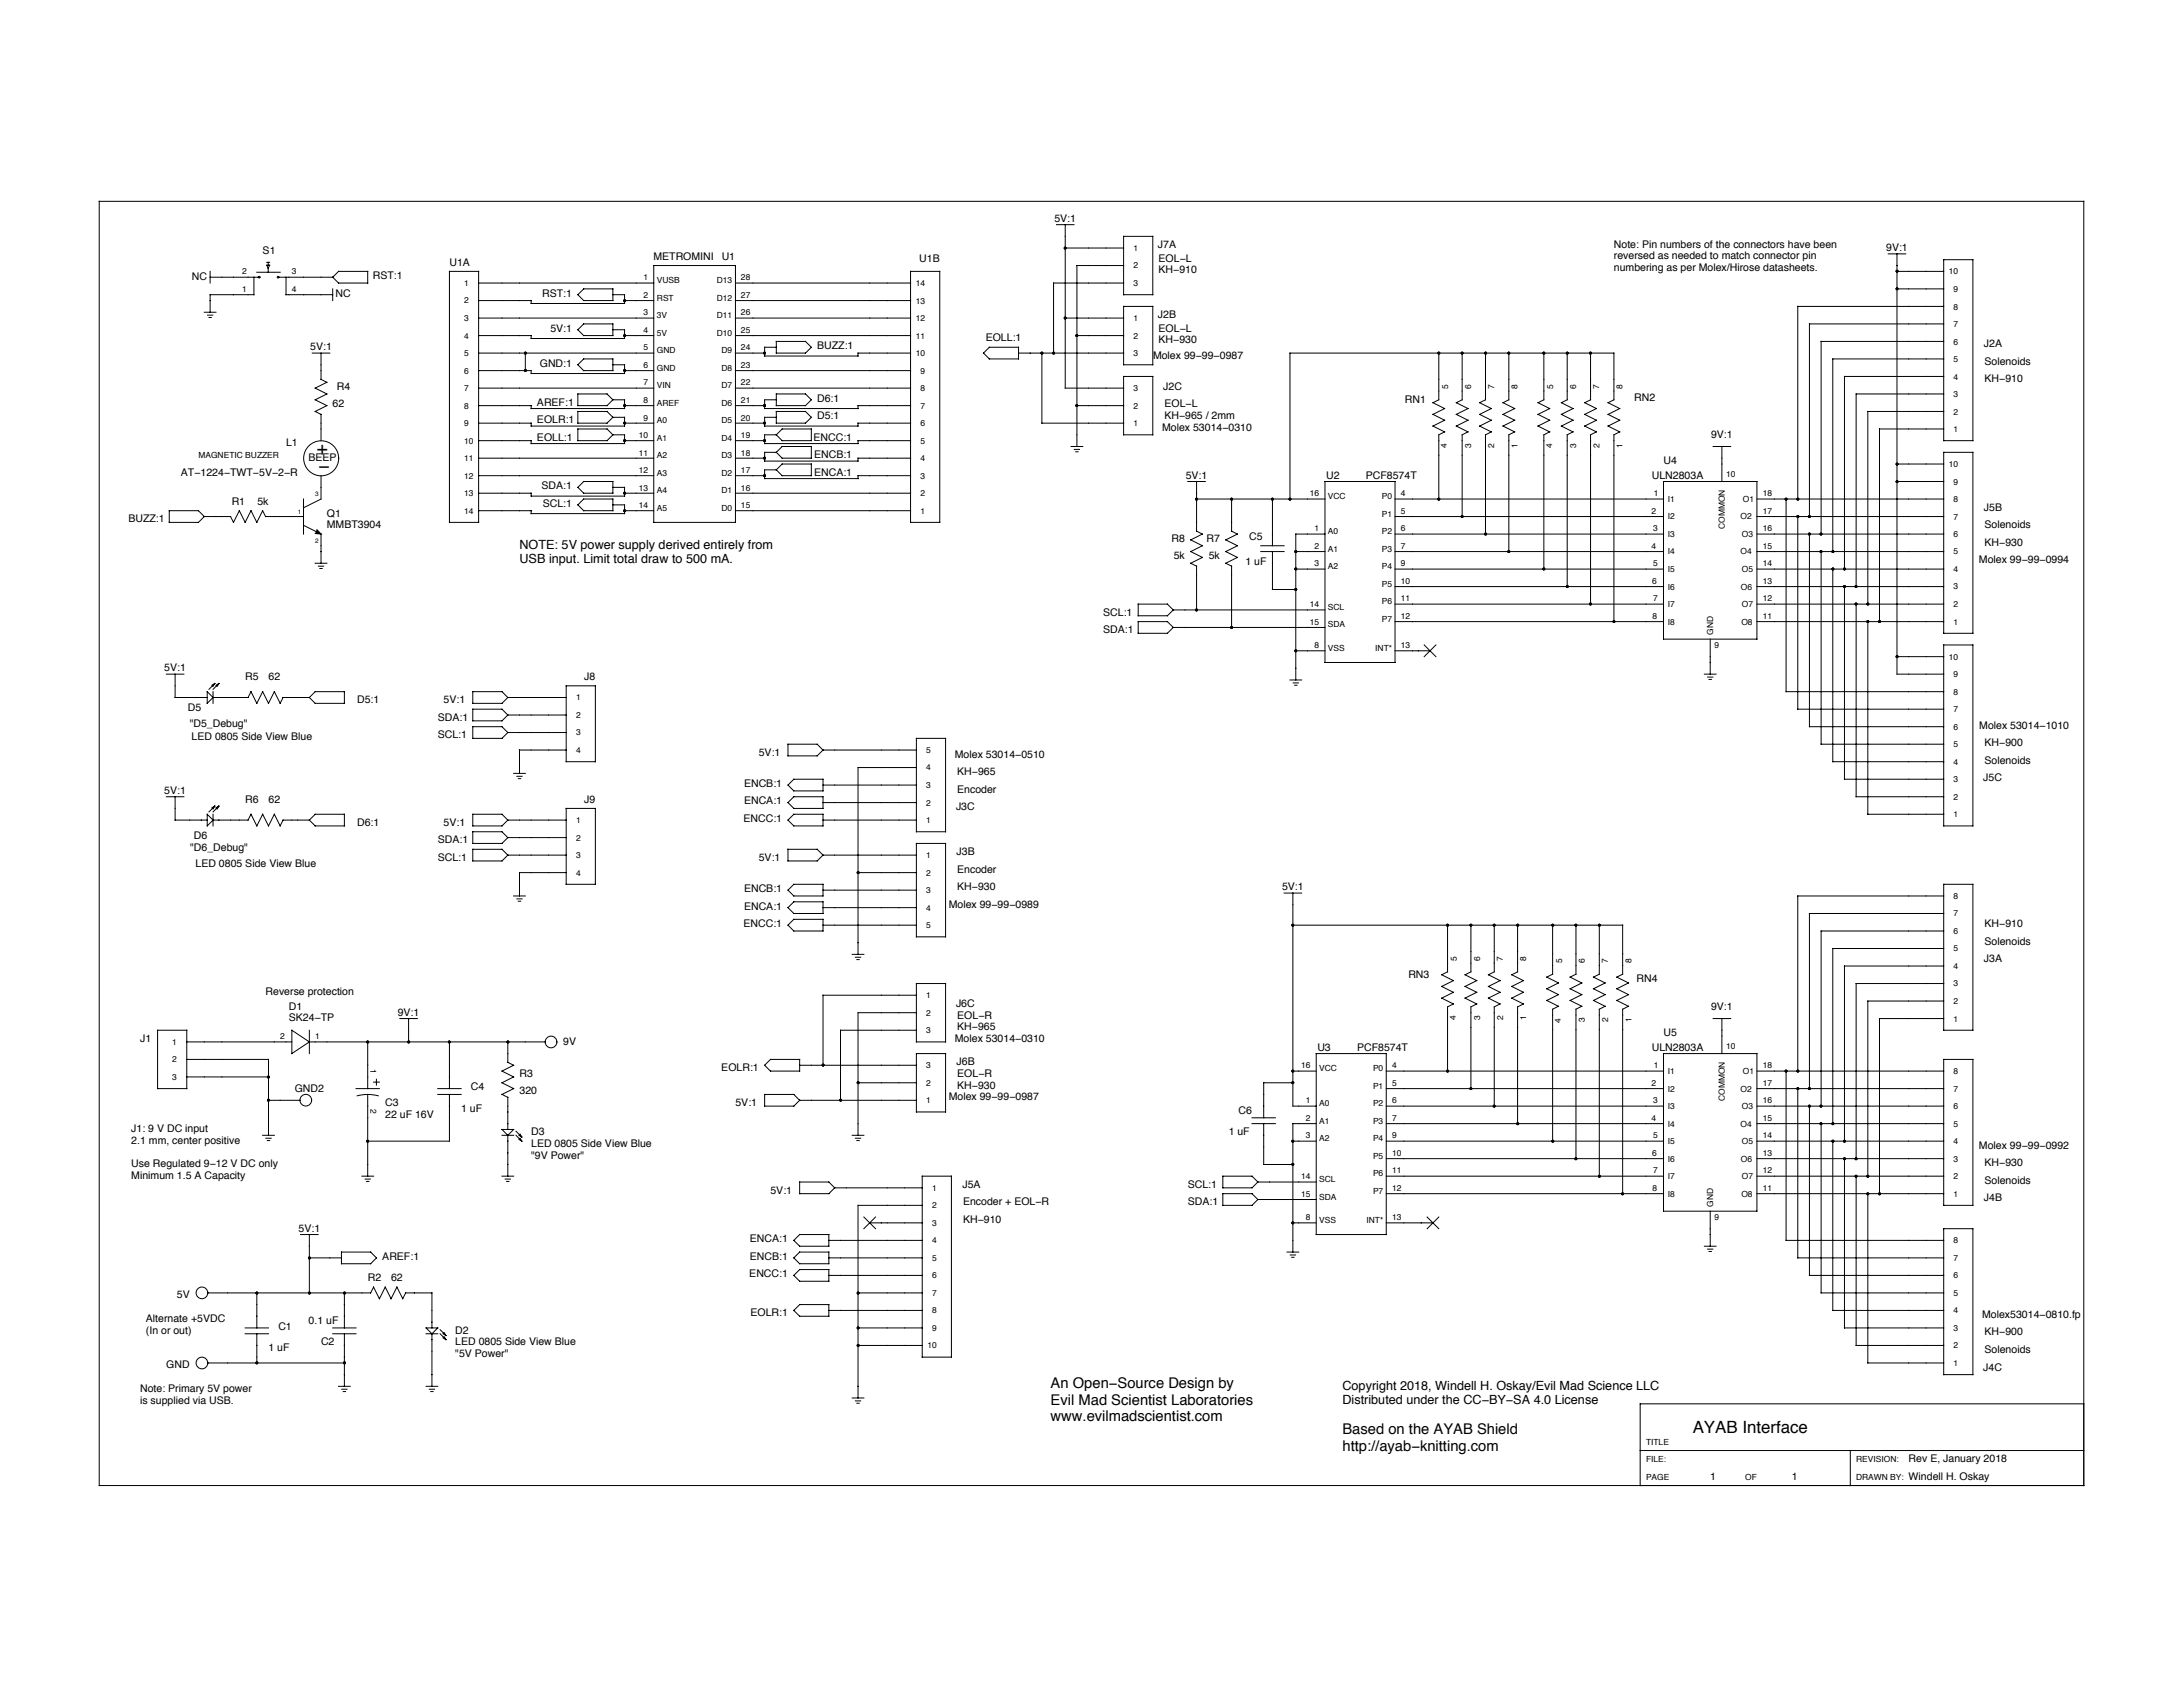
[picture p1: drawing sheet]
<svg xmlns="http://www.w3.org/2000/svg" width="279mm" height="216mm" viewBox="0 0 279 216" stroke-linecap="round" stroke-linejoin="round" font-family="sans-serif">
<defs><g id="words">
<g font-size="2.4">
<text x="40.7" y="56.8" transform="rotate(90 40.7 56.8)">+</text>
<text x="40.8" y="60.4">−</text>
</g>
<text font-size="2.2" x="216.6" y="183.4">AYAB Interface</text>
<g font-size="1.9">
<text x="134.5" y="177.7">An Open−Source Design by</text>
<text x="134.5" y="179.8">Evil Mad Scientist Laboratories</text>
<text x="134.5" y="181.9">www.evilmadscientist.com</text>
<text x="171.8" y="183.5">Based on the AYAB Shield</text>
<text x="171.8" y="185.6">http://ayab−knitting.com</text>
</g>
<g font-size="1.6">
<text x="66.5" y="70.3">NOTE: 5V power supply derived entirely from</text>
<text x="66.5" y="72.1">USB input. Limit total draw to 500 mA.</text>
<text x="171.8" y="177.8">Copyright 2018, Windell H. Oskay/Evil Mad Science LLC</text>
<text x="171.8" y="179.7">Distributed under the CC−BY−SA 4.0 License</text>
</g>
<g font-size="1.3">
<text x="135" y="28.4">5V:1</text>
<text x="24.6" y="35.8">NC</text>
<text x="33.6" y="32.5">S1</text>
<text x="47.7" y="35.7">RST:1</text>
<text x="57.5" y="34">U1A</text>
<text x="83.6" y="33.2">METROMINI</text>
<text x="92.4" y="33.2">U1</text>
<text x="117.7" y="33.5">U1B</text>
<text x="148.2" y="31.7">J7A</text>
<text x="148.3" y="33.5">EOL−L</text>
<text x="148.3" y="34.9">KH−910</text>
<text x="206.6" y="31.7">Note: Pin numbers of the connectors have been</text>
<text x="206.6" y="33.2">reversed as needed to match connector pin</text>
<text x="206.6" y="34.7">numbering as per Molex/Hirose datasheets.</text>
<text x="241.4" y="32.1">9V:1</text>
<text x="43" y="38.1">NC</text>
<text x="69.4" y="38">RST:1</text>
<text x="148.2" y="40.7">J2B</text>
<text x="39.7" y="44.8">5V:1</text>
<text x="69.1" y="46.9">GND:1</text>
<text x="70.4" y="42.4">5V:1</text>
<text x="104.6" y="44.7">BUZZ:1</text>
<text x="126.2" y="43.7">EOLL:1</text>
<text x="147.6" y="45.9">Molex 99−99−0987</text>
<text x="148.3" y="42.4">EOL−L</text>
<text x="148.3" y="43.9">KH−930</text>
<text x="253.9" y="44.4">J2A</text>
<text x="254" y="46.7">Solenoids</text>
<text x="42.6" y="52.1">62</text>
<text x="43.1" y="49.9">R4</text>
<text x="68.7" y="51.9">AREF:1</text>
<text x="104.6" y="51.4">D6:1</text>
<text x="104.6" y="53.6">D5:1</text>
<text x="148.9" y="49.9">J2C</text>
<text x="149" y="52.1">EOL−L</text>
<text x="149" y="53.6">KH−965 / 2mm</text>
<text x="179.8" y="51.6">RN1</text>
<text x="209.2" y="51.3">RN2</text>
<text x="254" y="48.9">KH−910</text>
<text x="36.6" y="57.1">L1</text>
<text x="39.5" y="59">BEEP</text>
<text x="68.7" y="54.2">EOLR:1</text>
<text x="68.7" y="56.4">EOLL:1</text>
<text x="104.1" y="56.4">ENCC:1</text>
<text x="104.2" y="58.6">ENCB:1</text>
<text x="148.7" y="55.1">Molex 53014−0310</text>
<text x="212.9" y="59.4">U4</text>
<text x="219" y="56">9V:1</text>
<text x="23.2" y="60.9">AT−1224−TWT−5V−2−R</text>
<text x="29.7" y="64.6">R1</text>
<text x="32.9" y="64.6">5k</text>
<text x="69.3" y="62.6">SDA:1</text>
<text x="69.5" y="64.8">SCL:1</text>
<text x="104.2" y="60.9">ENCA:1</text>
<text x="151.8" y="61.3">5V:1</text>
<text x="169.7" y="61.3">U2</text>
<text x="174.8" y="61.3">PCF8574T</text>
<text x="211.4" y="61.3">ULN2803A</text>
<text x="253.9" y="65.4">J5B</text>
<text x="16.4" y="66.9">BUZZ:1</text>
<text x="41.8" y="66.1">Q1</text>
<text x="41.8" y="67.6">MMBT3904</text>
<text x="149.9" y="69.3">R8</text>
<text x="150.2" y="71.6">5k</text>
<text x="154.4" y="69.3">R7</text>
<text x="154.7" y="71.6">5k</text>
<text x="159.9" y="69.1">C5</text>
<text x="254" y="67.6">Solenoids</text>
<text x="254" y="69.8">KH−930</text>
<text x="159.4" y="72.3">1 uF</text>
<text x="253.3" y="72.1">Molex 99−99−0994</text>
<text x="141.2" y="78.8">SCL:1</text>
<text x="141.2" y="81">SDA:1</text>
<text x="21" y="85.9">5V:1</text>
<text x="31.4" y="87">R5</text>
<text x="34.4" y="87">62</text>
<text x="74.8" y="87">J8</text>
<text x="24" y="91">D5</text>
<text x="24.3" y="93">&quot;D5_Debug&quot;</text>
<text x="24.5" y="94.7">LED 0805 Side View Blue</text>
<text x="45.7" y="90">D5:1</text>
<text x="56" y="94.5">SCL:1</text>
<text x="56" y="92.3">SDA:1</text>
<text x="56.8" y="90">5V:1</text>
<text x="253.3" y="93.2">Molex 53014−1010</text>
<text x="254" y="95.5">KH−900</text>
<text x="21" y="101.6">5V:1</text>
<text x="95.2" y="100.7">ENCB:1</text>
<text x="97.1" y="96.7">5V:1</text>
<text x="122.2" y="97">Molex 53014−0510</text>
<text x="122.5" y="101.5">Encoder</text>
<text x="122.5" y="99.2">KH−965</text>
<text x="253.8" y="100">J5C</text>
<text x="254" y="97.7">Solenoids</text>
<text x="24.8" y="107.4">D6</text>
<text x="31.4" y="102.7">R6</text>
<text x="34.4" y="102.7">62</text>
<text x="45.7" y="105.7">D6:1</text>
<text x="56" y="107.9">SDA:1</text>
<text x="56.8" y="105.7">5V:1</text>
<text x="74.8" y="102.7">J9</text>
<text x="95.2" y="105.2">ENCC:1</text>
<text x="95.2" y="102.9">ENCA:1</text>
<text x="122.4" y="103.7">J3C</text>
<text x="24.3" y="108.9">&quot;D6_Debug&quot;</text>
<text x="25" y="110.9">LED 0805 Side View Blue</text>
<text x="56" y="110.2">SCL:1</text>
<text x="97.1" y="110.2">5V:1</text>
<text x="122.4" y="109.4">J3B</text>
<text x="122.5" y="111.7">Encoder</text>
<text x="122.5" y="113.9">KH−930</text>
<text x="164.1" y="113.9">5V:1</text>
<text x="95.2" y="118.6">ENCC:1</text>
<text x="95.2" y="114.2">ENCB:1</text>
<text x="95.2" y="116.4">ENCA:1</text>
<text x="121.4" y="116.2">Molex 99−99−0989</text>
<text x="254" y="118.6">KH−910</text>
<text x="180.3" y="125.1">RN3</text>
<text x="209.5" y="125.6">RN4</text>
<text x="253.9" y="123.1">J3A</text>
<text x="254" y="120.9">Solenoids</text>
<text x="34" y="127.4">Reverse protection</text>
<text x="37" y="130.7">SK24−TP</text>
<text x="37" y="129.2">D1</text>
<text x="50.9" y="130">9V:1</text>
<text x="122.4" y="128.9">J6C</text>
<text x="122.5" y="130.4">EOL−R</text>
<text x="122.5" y="131.8">KH−965</text>
<text x="219" y="129.2">9V:1</text>
<text x="17.9" y="133.3">J1</text>
<text x="66.5" y="137.8">R3</text>
<text x="72.1" y="133.7">9V</text>
<text x="92.3" y="137.1">EOLR:1</text>
<text x="122.2" y="133.3">Molex 53014−0310</text>
<text x="122.4" y="136.3">J6B</text>
<text x="122.5" y="137.8">EOL−R</text>
<text x="168.6" y="134.5">U3</text>
<text x="173.7" y="134.5">PCF8574T</text>
<text x="211.4" y="134.5">ULN2803A</text>
<text x="212.9" y="132.6">U5</text>
<text x="37.7" y="139.7">GND2</text>
<text x="49.3" y="141.6">C3</text>
<text x="49.3" y="143.1">22 uF 16V</text>
<text x="59" y="142.3">1 uF</text>
<text x="60.3" y="139.6">C4</text>
<text x="66.5" y="140.1">320</text>
<text x="94.1" y="141.6">5V:1</text>
<text x="121.4" y="140.8">Molex 99−99−0987</text>
<text x="122.5" y="139.3">KH−930</text>
<text x="158.5" y="142.5">C6</text>
<text x="16.8" y="144.9">J1: 9 V DC input</text>
<text x="16.8" y="146.4">2.1 mm, center positive</text>
<text x="16.8" y="149.4">Use Regulated 9−12 V DC only</text>
<text x="68" y="145.3">D3</text>
<text x="68" y="146.8">LED 0805 Side View Blue</text>
<text x="68" y="148.3">&quot;9V Power&quot;</text>
<text x="157.3" y="145.3">1 uF</text>
<text x="253.3" y="147">Molex 99−99−0992</text>
<text x="254" y="149.2">KH−930</text>
<text x="16.8" y="150.9">Minimum 1.5 A Capacity</text>
<text x="98.6" y="152.8">5V:1</text>
<text x="123.2" y="152">J5A</text>
<text x="123.3" y="154.3">Encoder + EOL−R</text>
<text x="152" y="152">SCL:1</text>
<text x="152" y="154.3">SDA:1</text>
<text x="253.9" y="153.7">J4B</text>
<text x="254" y="151.5">Solenoids</text>
<text x="38.2" y="157.6">5V:1</text>
<text x="48.9" y="161.2">AREF:1</text>
<text x="96" y="159">ENCA:1</text>
<text x="96" y="161.2">ENCB:1</text>
<text x="123.3" y="156.5">KH−910</text>
<text x="22.6" y="166.1">5V</text>
<text x="47.1" y="164">R2</text>
<text x="50.1" y="164">62</text>
<text x="95.9" y="163.5">ENCC:1</text>
<text x="18.7" y="169.2">Alternate +5VDC</text>
<text x="18.7" y="170.7">(In or out)</text>
<text x="34.4" y="172.9">1 uF</text>
<text x="35.6" y="170.2">C1</text>
<text x="39.5" y="169.4">0.1 uF</text>
<text x="41.1" y="172.2">C2</text>
<text x="58.3" y="170.7">D2</text>
<text x="58.3" y="172.2">LED 0805 Side View Blue</text>
<text x="58.3" y="173.7">&quot;5V Power&quot;</text>
<text x="96.1" y="168.5">EOLR:1</text>
<text x="253.7" y="168.7">Molex53014−0810.fp</text>
<text x="254" y="173.2">Solenoids</text>
<text x="254" y="170.9">KH−900</text>
<text x="17.9" y="178.1">Note: Primary 5V power</text>
<text x="17.9" y="179.7">is supplied via USB.</text>
<text x="21.3" y="175">GND</text>
<text x="253.8" y="175.4">J4C</text>
<text x="218.9" y="189.4">1</text>
<text x="229.3" y="189.4">1</text>
<text x="244.3" y="189.4">Windell H. Oskay</text>
<text x="244.3" y="187.1">Rev E, January 2018</text>
</g>
<g font-size="1.1">
<text x="31" y="35.1">2</text>
<text x="37.4" y="35.1">3</text>
<text x="82.4" y="35.9">1</text>
<text x="94.8" y="35.9">28</text>
<text x="145.1" y="34.4">2</text>
<text x="145.1" y="32.1">1</text>
<text x="249.4" y="35.1">10</text>
<text x="31" y="37.3">1</text>
<text x="37.4" y="37.3">4</text>
<text x="59.4" y="38.8">2</text>
<text x="59.4" y="36.6">1</text>
<text x="59.4" y="41.1">3</text>
<text x="82.4" y="38.1">2</text>
<text x="82.4" y="40.4">3</text>
<text x="84.1" y="36.3">VUSB</text>
<text x="84.1" y="38.5">RST</text>
<text x="84.1" y="40.7">3V</text>
<text x="91.7" y="40.7">D11</text>
<text x="91.7" y="38.5">D12</text>
<text x="91.7" y="36.3">D13</text>
<text x="94.8" y="40.4">26</text>
<text x="94.8" y="38.1">27</text>
<text x="117.2" y="41.1">12</text>
<text x="117.2" y="36.6">14</text>
<text x="117.2" y="38.8">13</text>
<text x="145.1" y="41.1">1</text>
<text x="145.1" y="36.6">3</text>
<text x="250" y="39.6">8</text>
<text x="250" y="41.9">7</text>
<text x="250" y="37.3">9</text>
<text x="59.4" y="43.3">4</text>
<text x="59.4" y="47.8">6</text>
<text x="59.4" y="45.6">5</text>
<text x="82.4" y="42.6">4</text>
<text x="82.4" y="44.9">5</text>
<text x="82.4" y="47.1">6</text>
<text x="84.1" y="43">5V</text>
<text x="84.1" y="45.2">GND</text>
<text x="84.1" y="47.5">GND</text>
<text x="91.7" y="43">D10</text>
<text x="92.3" y="47.5">D8</text>
<text x="92.3" y="45.2">D9</text>
<text x="94.8" y="42.6">25</text>
<text x="94.8" y="47.1">23</text>
<text x="94.8" y="44.9">24</text>
<text x="117.2" y="45.6">10</text>
<text x="117.2" y="43.3">11</text>
<text x="117.8" y="47.8">9</text>
<text x="145.1" y="43.3">2</text>
<text x="145.1" y="45.6">3</text>
<text x="250" y="44.1">6</text>
<text x="250" y="46.3">5</text>
<text x="59.4" y="52.3">8</text>
<text x="59.4" y="50">7</text>
<text x="82.4" y="49.3">7</text>
<text x="82.4" y="51.6">8</text>
<text x="82.4" y="53.8">9</text>
<text x="84.1" y="49.7">VIN</text>
<text x="84.1" y="52">AREF</text>
<text x="92.3" y="52">D6</text>
<text x="92.3" y="49.7">D7</text>
<text x="94.8" y="53.8">20</text>
<text x="94.8" y="51.6">21</text>
<text x="94.8" y="49.3">22</text>
<text x="117.8" y="50">8</text>
<text x="117.8" y="52.3">7</text>
<text x="145.1" y="52.3">2</text>
<text x="145.1" y="50">3</text>
<text x="185.4" y="49.7" transform="rotate(-90 185.4 49.7)">5</text>
<text x="188.3" y="49.7" transform="rotate(-90 188.3 49.7)">6</text>
<text x="191.2" y="49.7" transform="rotate(-90 191.2 49.7)">7</text>
<text x="194.2" y="49.7" transform="rotate(-90 194.2 49.7)">8</text>
<text x="198.8" y="49.7" transform="rotate(-90 198.8 49.7)">5</text>
<text x="201.7" y="49.7" transform="rotate(-90 201.7 49.7)">6</text>
<text x="204.7" y="49.7" transform="rotate(-90 204.7 49.7)">7</text>
<text x="207.7" y="49.7" transform="rotate(-90 207.7 49.7)">8</text>
<text x="250" y="53.1">2</text>
<text x="250" y="48.6">4</text>
<text x="250" y="50.8">3</text>
<text x="25.4" y="58.6">MAGNETIC BUZZER</text>
<text x="59.4" y="56.8">10</text>
<text x="59.4" y="54.5">9</text>
<text x="59.4" y="59">11</text>
<text x="81.8" y="56.1">10</text>
<text x="81.8" y="58.3">11</text>
<text x="84.1" y="54.2">A0</text>
<text x="84.1" y="56.4">A1</text>
<text x="84.1" y="58.7">A2</text>
<text x="92.3" y="58.7">D3</text>
<text x="92.3" y="56.4">D4</text>
<text x="92.3" y="54.2">D5</text>
<text x="94.8" y="58.3">18</text>
<text x="94.8" y="56.1">19</text>
<text x="117.8" y="59">4</text>
<text x="117.8" y="54.6">6</text>
<text x="117.8" y="56.8">5</text>
<text x="145.1" y="54.6">1</text>
<text x="185.2" y="57.4" transform="rotate(-90 185.2 57.4)">4</text>
<text x="188.3" y="57.3" transform="rotate(-90 188.3 57.3)">3</text>
<text x="191.2" y="57.3" transform="rotate(-90 191.2 57.3)">2</text>
<text x="194.2" y="57.3" transform="rotate(-90 194.2 57.3)">1</text>
<text x="198.7" y="57.4" transform="rotate(-90 198.7 57.4)">4</text>
<text x="201.7" y="57.3" transform="rotate(-90 201.7 57.3)">3</text>
<text x="204.7" y="57.3" transform="rotate(-90 204.7 57.3)">2</text>
<text x="207.7" y="57.3" transform="rotate(-90 207.7 57.3)">1</text>
<text x="249.4" y="59.8">10</text>
<text x="250" y="55.3">1</text>
<text x="59.4" y="61.3">12</text>
<text x="59.4" y="65.7">14</text>
<text x="59.4" y="63.5">13</text>
<text x="81.8" y="60.5">12</text>
<text x="81.8" y="62.8">13</text>
<text x="81.8" y="65">14</text>
<text x="84.1" y="60.9">A3</text>
<text x="84.1" y="63.2">A4</text>
<text x="84.1" y="65.4">A5</text>
<text x="92.3" y="65.4">D0</text>
<text x="92.3" y="63.2">D1</text>
<text x="92.3" y="60.9">D2</text>
<text x="94.8" y="65">15</text>
<text x="94.8" y="62.8">16</text>
<text x="94.8" y="60.5">17</text>
<text x="117.8" y="63.5">2</text>
<text x="117.8" y="65.8">1</text>
<text x="117.8" y="61.3">3</text>
<text x="167.6" y="63.5">16</text>
<text x="170" y="63.9">VCC</text>
<text x="176.9" y="63.9">P0</text>
<text x="179.3" y="63.5">4</text>
<text x="179.3" y="65.7">5</text>
<text x="211.4" y="65.7">2</text>
<text x="211.7" y="63.5">1</text>
<text x="213.5" y="64.2">I1</text>
<text x="220.9" y="61.1">10</text>
<text x="223.1" y="64.2">O1</text>
<text x="225.6" y="65.7">17</text>
<text x="225.6" y="63.5">18</text>
<text x="250" y="64.2">8</text>
<text x="250" y="62">9</text>
<text x="168.2" y="68">1</text>
<text x="168.2" y="70.2">2</text>
<text x="170" y="68.3">A0</text>
<text x="170" y="70.6">A1</text>
<text x="176.9" y="68.3">P2</text>
<text x="176.9" y="70.6">P3</text>
<text x="176.9" y="66.1">P1</text>
<text x="179.3" y="68">6</text>
<text x="179.3" y="70.2">7</text>
<text x="211.4" y="70.2">4</text>
<text x="211.6" y="68">3</text>
<text x="213.5" y="66.5">I2</text>
<text x="213.5" y="68.7">I3</text>
<text x="213.5" y="71">I4</text>
<text x="220.8" y="67.7" transform="rotate(-90 220.8 67.7)">COMMON</text>
<text x="222.8" y="71">O4</text>
<text x="222.8" y="66.5">O2</text>
<text x="222.9" y="68.7">O3</text>
<text x="225.6" y="70.2">15</text>
<text x="225.6" y="68">16</text>
<text x="250" y="68.7">6</text>
<text x="250" y="71">5</text>
<text x="250" y="66.5">7</text>
<text x="167.6" y="77.7">14</text>
<text x="168.2" y="72.5">3</text>
<text x="170" y="72.8">A2</text>
<text x="176.9" y="72.8">P4</text>
<text x="176.9" y="75.1">P5</text>
<text x="176.9" y="77.3">P6</text>
<text x="179.3" y="72.5">9</text>
<text x="179.3" y="74.7">10</text>
<text x="179.3" y="76.9">11</text>
<text x="211.4" y="74.7">6</text>
<text x="211.6" y="72.5">5</text>
<text x="211.6" y="76.9">7</text>
<text x="213.5" y="73.2">I5</text>
<text x="213.5" y="77.7">I7</text>
<text x="213.5" y="75.4">I6</text>
<text x="222.8" y="75.4">O6</text>
<text x="222.9" y="77.7">O7</text>
<text x="222.9" y="73.2">O5</text>
<text x="225.6" y="76.9">12</text>
<text x="225.6" y="74.7">13</text>
<text x="225.6" y="72.5">14</text>
<text x="250" y="77.7">2</text>
<text x="250" y="73.2">4</text>
<text x="250" y="75.4">3</text>
<text x="167.6" y="79.9">15</text>
<text x="168.2" y="82.9">8</text>
<text x="170" y="83.3">VSS</text>
<text x="170" y="78.1">SCL</text>
<text x="170" y="80.3">SDA</text>
<text x="176" y="83.3">INT*</text>
<text x="176.9" y="79.6">P7</text>
<text x="179.3" y="82.9">13</text>
<text x="179.3" y="79.2">12</text>
<text x="211.5" y="79.2">8</text>
<text x="213.5" y="79.9">I8</text>
<text x="219.3" y="81.2" transform="rotate(-90 219.3 81.2)">GND</text>
<text x="219.4" y="82.9">9</text>
<text x="222.9" y="79.9">O8</text>
<text x="225.6" y="79.2">11</text>
<text x="250" y="80">1</text>
<text x="73.7" y="89.6">1</text>
<text x="249.4" y="84.4">10</text>
<text x="250" y="88.9">8</text>
<text x="250" y="86.7">9</text>
<text x="73.7" y="94.1">3</text>
<text x="73.7" y="91.9">2</text>
<text x="250" y="93.4">6</text>
<text x="250" y="95.6">5</text>
<text x="250" y="91.2">7</text>
<text x="73.7" y="96.4">4</text>
<text x="118.6" y="98.6">4</text>
<text x="118.6" y="100.8">3</text>
<text x="118.6" y="96.4">5</text>
<text x="250" y="97.9">4</text>
<text x="250" y="100.1">3</text>
<text x="73.7" y="107.6">2</text>
<text x="73.7" y="105.3">1</text>
<text x="118.6" y="103.1">2</text>
<text x="118.6" y="105.4">1</text>
<text x="250" y="102.3">2</text>
<text x="250" y="104.6">1</text>
<text x="73.7" y="109.8">3</text>
<text x="73.7" y="112.1">4</text>
<text x="118.6" y="112.1">2</text>
<text x="118.6" y="109.8">1</text>
<text x="118.6" y="116.5">4</text>
<text x="118.6" y="114.3">3</text>
<text x="118.6" y="118.8">5</text>
<text x="250" y="119.5">6</text>
<text x="250" y="115">8</text>
<text x="250" y="117.3">7</text>
<text x="186.5" y="123" transform="rotate(-90 186.5 123)">5</text>
<text x="189.4" y="122.9" transform="rotate(-90 189.4 122.9)">6</text>
<text x="192.4" y="122.9" transform="rotate(-90 192.4 122.9)">7</text>
<text x="195.3" y="122.9" transform="rotate(-90 195.3 122.9)">8</text>
<text x="199.9" y="123.3" transform="rotate(-90 199.9 123.3)">5</text>
<text x="202.9" y="123.2" transform="rotate(-90 202.9 123.2)">6</text>
<text x="205.8" y="123.2" transform="rotate(-90 205.8 123.2)">7</text>
<text x="208.8" y="123.2" transform="rotate(-90 208.8 123.2)">8</text>
<text x="250" y="124">4</text>
<text x="250" y="121.8">5</text>
<text x="118.6" y="130">2</text>
<text x="118.6" y="127.7">1</text>
<text x="186.3" y="130.6" transform="rotate(-90 186.3 130.6)">4</text>
<text x="189.4" y="130.5" transform="rotate(-90 189.4 130.5)">3</text>
<text x="192.4" y="130.5" transform="rotate(-90 192.4 130.5)">2</text>
<text x="195.3" y="130.5" transform="rotate(-90 195.3 130.5)">1</text>
<text x="199.8" y="130.9" transform="rotate(-90 199.8 130.9)">4</text>
<text x="202.9" y="130.8" transform="rotate(-90 202.9 130.8)">3</text>
<text x="205.8" y="130.8" transform="rotate(-90 205.8 130.8)">2</text>
<text x="208.8" y="130.8" transform="rotate(-90 208.8 130.8)">1</text>
<text x="250" y="128.5">2</text>
<text x="250" y="130.8">1</text>
<text x="250" y="126.2">3</text>
<text x="22" y="136">2</text>
<text x="22" y="133.7">1</text>
<text x="35.9" y="133">2</text>
<text x="40.3" y="133">1</text>
<text x="47.4" y="136.9" transform="rotate(90 47.4 136.9)">1</text>
<text x="118.6" y="136.7">3</text>
<text x="118.6" y="132.2">3</text>
<text x="166.5" y="136.7">16</text>
<text x="168.8" y="137.1">VCC</text>
<text x="175.7" y="137.1">P0</text>
<text x="178.2" y="136.7">4</text>
<text x="211.7" y="136.7">1</text>
<text x="213.5" y="137.5">I1</text>
<text x="220.9" y="134.3">10</text>
<text x="223.1" y="137.5">O1</text>
<text x="225.6" y="136.7">18</text>
<text x="250" y="137.5">8</text>
<text x="22" y="138.2">3</text>
<text x="47.4" y="141.9" transform="rotate(90 47.4 141.9)">2</text>
<text x="118.6" y="138.9">2</text>
<text x="118.6" y="141.2">1</text>
<text x="167.1" y="141.2">1</text>
<text x="167.1" y="143.4">2</text>
<text x="168.8" y="141.6">A0</text>
<text x="168.8" y="143.8">A1</text>
<text x="175.7" y="141.6">P2</text>
<text x="175.7" y="143.8">P3</text>
<text x="175.7" y="139.3">P1</text>
<text x="178.2" y="141.2">6</text>
<text x="178.2" y="143.4">7</text>
<text x="178.2" y="138.9">5</text>
<text x="211.4" y="138.9">2</text>
<text x="211.4" y="143.4">4</text>
<text x="211.6" y="141.2">3</text>
<text x="213.5" y="139.7">I2</text>
<text x="213.5" y="141.9">I3</text>
<text x="220.8" y="140.9" transform="rotate(-90 220.8 140.9)">COMMON</text>
<text x="222.8" y="139.7">O2</text>
<text x="222.9" y="141.9">O3</text>
<text x="225.6" y="143.4">15</text>
<text x="225.6" y="141.2">16</text>
<text x="225.6" y="138.9">17</text>
<text x="250" y="142">6</text>
<text x="250" y="139.7">7</text>
<text x="167.1" y="145.7">3</text>
<text x="168.8" y="146">A2</text>
<text x="175.7" y="146">P4</text>
<text x="175.7" y="148.3">P5</text>
<text x="178.2" y="145.7">9</text>
<text x="178.2" y="147.9">10</text>
<text x="211.4" y="147.9">6</text>
<text x="211.6" y="145.7">5</text>
<text x="213.5" y="144.2">I4</text>
<text x="213.5" y="146.4">I5</text>
<text x="213.5" y="148.7">I6</text>
<text x="222.8" y="144.2">O4</text>
<text x="222.8" y="148.7">O6</text>
<text x="222.9" y="146.4">O5</text>
<text x="225.6" y="147.9">13</text>
<text x="225.6" y="145.7">14</text>
<text x="250" y="146.4">4</text>
<text x="250" y="148.7">3</text>
<text x="250" y="144.2">5</text>
<text x="119.3" y="154.6">2</text>
<text x="119.3" y="152.4">1</text>
<text x="166.5" y="150.9">14</text>
<text x="166.5" y="153.1">15</text>
<text x="168.8" y="151.3">SCL</text>
<text x="168.8" y="153.5">SDA</text>
<text x="175.7" y="150.5">P6</text>
<text x="175.7" y="152.8">P7</text>
<text x="178.2" y="150.2">11</text>
<text x="178.2" y="152.4">12</text>
<text x="211.5" y="152.4">8</text>
<text x="211.6" y="150.2">7</text>
<text x="213.5" y="150.9">I7</text>
<text x="213.5" y="153.1">I8</text>
<text x="219.3" y="154.4" transform="rotate(-90 219.3 154.4)">GND</text>
<text x="222.9" y="153.1">O8</text>
<text x="222.9" y="150.9">O7</text>
<text x="225.6" y="152.4">11</text>
<text x="225.6" y="150.2">12</text>
<text x="250" y="150.9">2</text>
<text x="250" y="153.1">1</text>
<text x="119.3" y="159.1">4</text>
<text x="119.3" y="156.9">3</text>
<text x="119.3" y="161.4">5</text>
<text x="167.1" y="156.1">8</text>
<text x="168.8" y="156.5">VSS</text>
<text x="174.9" y="156.5">INT*</text>
<text x="178.2" y="156.1">13</text>
<text x="219.4" y="156.1">9</text>
<text x="250" y="159.1">8</text>
<text x="250" y="161.4">7</text>
<text x="119.3" y="163.6">6</text>
<text x="119.3" y="165.8">7</text>
<text x="250" y="163.6">6</text>
<text x="250" y="165.8">5</text>
<text x="118.7" y="172.6">10</text>
<text x="119.3" y="168.1">8</text>
<text x="119.3" y="170.3">9</text>
<text x="250" y="172.6">2</text>
<text x="250" y="168.1">4</text>
<text x="250" y="170.3">3</text>
<text x="250" y="174.8">1</text>
<text x="210.7" y="184.9">TITLE</text>
<text x="210.7" y="187.1">FILE:</text>
<text x="210.7" y="189.4">PAGE</text>
<text x="223.4" y="189.4">OF</text>
<text x="237.6" y="189.4">DRAWN BY:</text>
<text x="237.6" y="187.1">REVISION:</text>
</g>
<g font-size=".8">
<text x="38.1" y="65.7">1</text>
<text x="40.3" y="63.5">3</text>
<text x="40.3" y="69.5">2</text>
</g>
</g></defs>
<g fill="none" stroke="#000" stroke-width=".13">
<path d="M12.7 25.8h254v164.3h-254zM26.1 40h1.5M26.9 34.7v1.5M26.9 35.5h6.2M32.5 35.5v2.2h-5.6v2.3M32.9 34.8h3M34.1 33.6h.4M34.1 33.9h.4l-.2 .4zM34.3 33.6v.3M34.3 34.3v.5M35.7 35.5h6.9M36.6 35.5v2.2h6"/>
<path d="M42.6 35.5l.7-.8h3.8v1.5h-3.8zM42.6 37v1.5M57.5 34.7h3.8v32.2h-3.8zM61.3 36.2h22.4M74 37.7l.7-.7h3.7v1.5h-3.7zM78.4 37.7h1.5v1.1h-11.9v-.3h-6.7M79.9 38.5h3.8M83.7 34h10.4v32.9h-10.4zM94.1 36.2h22.4M94.1 38.5h22.4M116.5 34.7h3.8v32.2h-3.8zM135.2 28.8h2.3"/>
<path d="M136.3 28.8v20.9h7.5M136.3 31.7h7.5M143.8 34h-6v23.1M143.8 36.2h-9v9M143.8 30.2h3.7v7.5h-3.7zM143.8 39.2h3.7v7.5h-3.7zM241.7 32.5h2.2M242.8 34.7h6M242.8 37h6M242.8 32.5v53.8h6M248.8 33.2h3.7v23.2h-3.7zM248.8 39.2h-18.7v24.7"/>
<path d="M26.6 40.3h.6M26.7 40.6h.3M40 45.2h2.2M41.1 45.2v3.4M41.1 48.6l.7 .3-1.5 .8 1.5 .7-1.5 .8 1.5 .7-1.5 .8 .8 .3v3.4M61.3 40.7h22.4M61.3 45.2h22.4M61.3 49.7h22.4M61.3 58.6h22.4M67.2 45.2v2.2M74 42.2l.7-.7h3.7v1.4h-3.7zM74 46.7l.7-.8h3.7v1.5h-3.7z"/>
<path d="M74 50.4h3.7l.7 .8-.7 .7h-3.7zM74 52.7h3.7l.7 .7-.7 .8h-3.7zM74 54.9h3.7l.7 .7-.7 .8h-3.7zM78.4 42.2h1.5v1.1h-11.9v-.4h-6.7M78.4 46.7h1.5v1.1h-11.9v-.4h-6.7M78.4 51.2h1.5v1.1h-11.9v-.4h-6.7M78.4 53.4h1.5v1.1h-11.9v-.3h-6.7M78.4 55.6h1.5v1.2h-11.9v-.4h-6.7M79.9 42.9h3.8M79.9 47.4h3.8M79.9 51.9h3.8M79.9 54.2h3.8"/>
<path d="M79.9 56.4h3.8M94.1 40.7h22.4M94.1 42.9h22.4M94.1 45.2h3.8M94.1 47.4h22.4M94.1 49.7h22.4M94.1 51.9h3.8M94.1 54.2h3.8M94.1 56.4h3.8M94.1 58.6h3.8M99.4 43.7h3.7l.7 .7-.7 .8h-3.7zM99.4 44.4h-1.5v1.2h11.9v-.4h6.7"/>
<path d="M99.4 50.4h3.7l.7 .8-.7 .7h-3.7zM99.4 51.2h-1.5v1.1h11.9v-.4h6.7M99.4 52.7h3.7l.7 .7-.7 .8h-3.7zM99.4 53.4h-1.5v1.1h11.9v-.3h6.7M99.4 55.6l.7-.7h3.7v1.5h-3.7zM99.4 55.6h-1.5v1.2h11.9v-.4h6.7M99.4 57.9l.7-.8h3.7v1.5h-3.7zM99.4 57.9h-1.5v1.1h11.9v-.4h6.7M100.1 59.4h3.7v1.5h-3.7l-.7-.8zM126.6 44.4h3.8v1.5h-3.8l-.7-.7zM130.4 45.2h13.4M133.3 45.2v9h10.5"/>
<path d="M136.3 40.7h7.5M137.1 57.1h1.5M137.5 57.5h.7M137.7 57.8h.3M137.8 42.9h6M137.8 51.9h6M143.8 48.2h3.7v7.4h-3.7zM184.1 45.2v6l-.7 .3 1.5 .8-1.5 .7 1.5 .8-1.5 .7 1.5 .8-.8 .3v8.3M187.1 45.2v6l-.7 .3 1.5 .8-1.5 .7 1.5 .8-1.5 .7 1.5 .8-.8 .3v10.5M190.1 45.2v6l-.7 .3 1.5 .8-1.5 .7 1.5 .8-1.5 .7 1.5 .8-.8 .3v12.7M193.1 45.2v6l-.7 .3 1.5 .8-1.5 .7 1.5 .8-1.5 .7 1.5 .8-.8 .3v15M197.6 45.2v6l-.7 .3 1.4 .8-1.4 .7 1.4 .8-1.4 .7 1.4 .8-.7 .3v17.2"/>
<path d="M200.6 45.2v6l-.8 .3 1.5 .8-1.5 .7 1.5 .8-1.5 .7 1.5 .8-.7 .3v19.5M203.6 45.2v6l-.8 .3 1.5 .8-1.5 .7 1.5 .8-1.5 .7 1.5 .8-.7 .3v21.7M219.3 57.1h2.2M220.4 57.1v4.5M242.8 59.4h6M248.8 43.7h-15.7v24.6M248.8 50.4h-11.2v24.7M248.8 52.7h-9.7v24.6M248.8 41.5h-17.2v24.6M248.8 45.9h-14.2v24.7M248.8 57.9h3.7v23.1h-3.7zM248.8 54.9h-8.2v24.7"/>
<path d="M248.8 48.2h-12.7v24.6M21.7 65.4h3.7l.7 .7-.7 .8h-3.7zM33.6 65.4l.4 .7h4.8M33.6 65.4l-.7 1.5-.8-1.5-.7 1.5-.8-1.5-.7 1.5-.4-.8h-3.4M38.8 67.2l2.3 1.1v3.8M38.8 63.9v4.4M40.3 72.1h1.5M40.6 67.8l.5 .5h-.7zM40.8 72.5h.6M40.9 72.8h.3M41.1 60.9v3l-2.3 1.1M61.3 60.9h22.4"/>
<path d="M74 64.6l.7-.7h3.7v1.5h-3.7zM74.7 61.6h3.7v1.5h-3.7l-.7-.7zM78.4 62.4h1.5v1.1h-11.9v-.4h-6.7M78.4 64.6h1.5v1.1h-11.9v-.3h-6.7M79.9 63.1h3.8M79.9 65.4h3.8M94.1 60.9h3.8M94.1 63.1h22.4M94.1 65.4h22.4M99.4 60.1h-1.5v1.2h11.9v-.4h6.7M145.7 77.3h3.7l.8 .8-.8 .7h-3.7zM145.7 79.6h3.7l.8 .7-.8 .7h-3.7z"/>
<path d="M150.2 78.1h19.4M152 61.6h2.3M153.1 63.9h16.5M153.1 61.6v6.4M153.1 68l.8 .3-1.5 .8 1.5 .7-1.5 .8 1.5 .7-1.5 .8 .7 .4v5.6M157.6 63.9v4.1M157.6 68l.8 .3-1.5 .8 1.5 .7-1.5 .8 1.5 .7-1.5 .8 .7 .4v7.8M161.4 70.6h3M161.4 69.8h3M162.9 63.9v5.9M162.9 70.6v4.8h2.9M165.1 63.9v-18.7h41.5v6l-.8 .3 1.5 .8-1.5 .7 1.5 .8-1.5 .7 1.5 .8-.7 .3v24"/>
<path d="M165.8 70.6h3.8M165.8 72.8h3.8M169.6 61.6h8.9v23.2h-8.9zM169.6 68.3h-3.8v18.7M178.5 66.1h34.4M178.5 63.9h34.4M178.5 68.3h34.4M178.5 70.6h34.4M178.5 72.8h34.4M178.5 75.1h34.4M178.5 77.3h34.4M178.5 79.6h34.4"/>
<path d="M212.9 61.6h12v20.2h-12zM224.9 66.1h23.9M224.9 63.9h23.9M224.9 68.3h23.9M224.9 70.6h23.9M224.9 72.8h23.9M224.9 75.1h23.9M224.9 77.3h23.9M224.9 79.6h23.9M228.6 63.9v24.6h20.2M230.1 66.1v24.7h18.7M231.6 68.3v24.7h17.2"/>
<path d="M233.1 70.6v24.6h15.7M234.6 72.8v24.7h14.2M236.1 75.1v24.6h12.7M237.6 77.3v24.7h11.2M239.1 79.6v24.6h9.7M242.8 61.6h6M21.3 86.3h2.2M22.4 86.3v3h4.1M26.5 88.5l.8 .8-.8 .7zM27.3 89.3h4.4l.4-.8 .8 1.5 .7-1.5 .8 1.5 .7-1.5 .8 1.5M27.3 88.5v1.5M27.5 87.5l-.8 .7"/>
<path d="M27.5 87.5l-.4 .2M27.5 87.5l-.2 .3M28 87.5l-.7 .7M28 87.5l-.4 .2M28 87.5l-.2 .3M39.6 89.3l.7-.8h3.8v1.5h-3.8zM39.6 89.3h-3.4l-.3 .7M60.5 88.5h3.7l.8 .8-.8 .7h-3.7zM60.5 90.8h3.7l.8 .7-.8 .8h-3.7zM60.5 93h3.7l.8 .7-.8 .8h-3.7zM65 89.3h7.5M65 93.7h7.5"/>
<path d="M65 91.5h7.5M65.7 99h1.5M66.2 99.4h.6M66.3 99.7h.3M72.5 96h-6v3M72.5 87.8h3.7v9.7h-3.7zM100.9 95.2h3.7l.7 .8-.7 .7h-3.7zM101.6 99.7h3.7v1.5h-3.7l-.7-.7zM105.3 96h12M117.3 98.2h-7.5v23.9M117.3 94.5h3.7v11.9h-3.7zM150.2 80.3h19.4"/>
<path d="M165.1 87h1.5M165.5 87.4h.7M165.7 87.7h.3M165.8 83.3h3.8M178.5 83.3h4.5M182.3 82.5l1.5 1.5M183.8 82.5l-1.5 1.5M218.1 86.3h1.5M218.6 86.7h.6M218.7 87h.3M218.9 81.8v4.5M242.8 84h6"/>
<path d="M248.8 82.5h3.7v23.2h-3.7zM21.3 102h2.2M22.4 102v3h4.1M26.5 104.2l.8 .8-.8 .7zM27.3 105h4.4l.4-.8 .8 1.5 .7-1.5 .8 1.5 .7-1.5 .8 1.5M27.3 104.2v1.5M27.5 103.2l-.8 .7M27.5 103.2l-.4 .2M27.5 103.2l-.2 .3M28 103.2l-.7 .7M28 103.2l-.4 .2M28 103.2l-.2 .3"/>
<path d="M39.6 105h-3.4l-.3 .7M39.6 105l.7-.8h3.8v1.5h-3.8zM60.5 104.2h3.7l.8 .8-.8 .7h-3.7zM60.5 108.7h3.7l.8 .7-.8 .8h-3.7zM60.5 106.4h3.7l.8 .8-.8 .7h-3.7zM65 105h7.5M65 109.4h7.5M65 107.2h7.5M65.7 114.7h1.5M66.2 115h.6M66.3 115.3h.3M72.5 103.5h3.7v9.7h-3.7z"/>
<path d="M72.5 111.7h-6v3M100.9 118.4l.7-.7h3.7v1.4h-3.7zM100.9 108.7h3.7l.7 .7-.7 .8h-3.7zM101.6 102h3.7v1.5h-3.7l-.7-.8zM101.6 104.2h3.7v1.5h-3.7l-.7-.7zM101.6 115.4h3.7v1.5h-3.7l-.7-.7zM101.6 113.2h3.7v1.5h-3.7l-.7-.8zM105.3 105h12M105.3 109.4h12M105.3 118.4h12M105.3 116.2h12M105.3 113.9h12"/>
<path d="M105.3 100.5h12M105.3 102.7h12M109.8 111.7h7.5M117.3 107.9h3.7v12h-3.7zM164.4 114.3h2.2M165.5 114.3v27.3h3M165.5 118.4h42.2v6.3l-.8 .4 1.5 .7-1.5 .7 1.5 .8-1.5 .7 1.5 .8-.7 .4v23.6M185.3 118.4v6l-.8 .4 1.5 .7-1.5 .7 1.5 .8-1.5 .7 1.5 .8M188.3 118.4v6l-.8 .4 1.5 .7-1.5 .7 1.5 .8-1.5 .7 1.5 .8M191.2 118.4v6l-.7 .4 1.5 .7-1.5 .7 1.5 .8-1.5 .7 1.5 .8M194.2 118.4v6l-.7 .4 1.5 .7-1.5 .7 1.5 .8-1.5 .7 1.5 .8M198.7 118.4v6.3l-.7 .4 1.5 .7-1.5 .7 1.5 .8-1.5 .7 1.5 .8-.8 .4v16.8"/>
<path d="M201.7 118.4v6.3l-.7 .4 1.5 .7-1.5 .7 1.5 .8-1.5 .7 1.5 .8-.8 .4v19.1M204.7 118.4v6.3l-.8 .4 1.5 .7-1.5 .7 1.5 .8-1.5 .7 1.5 .8-.7 .4v21.3M248.8 119.1h-15.7v22.5M248.8 116.9h-17.2v22.4M248.8 114.7h-18.7v22.4M248.8 113.2h3.7v18.6h-3.7zM20.2 131.8h3.7v7.5h-3.7zM23.9 133.3h13.5M23.9 135.6h10.5v9.7M23.9 137.8h10.5M37.4 131.8l2.2 1.5-2.2 1.5zM39.6 133.3h30.2"/>
<path d="M39.6 131.8v3M45.6 139.3h3M47.1 133.3v6M47.8 138.5h.8M48.2 138.1v.8M51.2 130.4h2.2M52.3 130.4v2.9M56 139.3h3M57.5 133.3v6M65 133.3v2.7l.7 .3-1.5 .8 1.5 .7-1.5 .8 1.5 .7-1.5 .8 .8 .3v4.1M98.6 135.6h3.7v1.5h-3.7l-.7-.8zM102.3 136.3h15"/>
<path d="M109.1 122.1h1.5M109.5 122.5h.7M109.7 122.8h.3M109.8 138.6h7.5M117.3 125.9h3.7v7.4h-3.7zM117.3 129.6h-7.5v15.7M117.3 134.8h3.7v7.5h-3.7zM117.3 127.4h-12v8.9M117.3 131.8h-9.7v9M165.5 138.6h-3.8v4.5M165.5 137.1h3M168.5 134.8h8.9v23.2h-8.9z"/>
<path d="M177.4 139.3h35.5M177.4 137.1h35.5M186 128.5l-.7 .4v8.2M189 128.5l-.7 .4v10.4M192 128.5l-.8 .4v12.7M195 128.5l-.8 .4v14.9M212.9 134.8h12v20.2h-12zM219.3 130.4h2.2M220.4 130.4v4.4M224.9 139.3h23.9M224.9 137.1h23.9M228.6 137.1v21.6h20.2"/>
<path d="M230.1 139.3v21.7h18.7M248.8 135.6h3.7v18.7h-3.7zM248.8 130.4h-8.2v22.4M248.8 128.1h-9.7v22.4M248.8 125.9h-11.2v22.4M248.8 123.6h-12.7v22.4M248.8 121.4h-14.2v22.4M33.6 145.3h1.5M34 145.7h.7M34.2 146h.3M34.4 140.8h4M38.5 158h2.2"/>
<path d="M39.6 158v7.5M45.7 140.2a5.2 5.2 0 0 1 2.7 0M46.3 150.5h1.5M46.7 150.9h.7M46.9 151.2h.3M47.1 140.1v10.4M56 140.1h3M57.5 140.1v5.9h-10.4M64.2 150.5h1.5M64.2 144.5h1.5l-.7 .8zM64.2 145.3h1.5M64.7 150.9h.6"/>
<path d="M64.8 151.2h.3M65 145.3v5.2M66 144.8l.8 .7M66 145.3l.8 .7M66.4 145.3l.4 .2M66.4 145.8l.4 .2M66.6 145.1l.2 .4M66.6 145.7l.2 .3M97.9 140.1h3.7l.7 .7-.7 .8h-3.7zM102.3 140.8h15M102.3 158h3.8v1.5h-3.8l-.7-.8zM102.3 151.3h3.8l.7 .7-.7 .8h-3.8z"/>
<path d="M106.1 158.7h11.9M106.8 152h11.2M109.1 145.3h1.5M109.5 145.7h.7M109.7 146h.3M110.6 155.8l1.5 1.4M111.3 156.5h6.7M112.1 155.8l-1.5 1.4M118 150.5h3.8v23.2h-3.8zM118 154.3h-8.2v24.6M156.5 150.5h3.7l.8 .8-.8 .7h-3.7zM156.5 152.8h3.7l.8 .7-.8 .8h-3.7z"/>
<path d="M160.2 143.8h3M160.2 143.1h3M161 151.3h7.5M161 153.5h7.5M161.7 143.8v5.2h3.8M165.5 146h3M165.5 156.5h3M168.5 143.8h-3v16.4M177.4 146h35.5M177.4 150.5h35.5M177.4 148.3h35.5M177.4 156.5h6"/>
<path d="M177.4 152.8h35.5M177.4 141.6h35.5M177.4 143.8h35.5M182.7 155.8l1.4 1.4M184.1 155.8l-1.4 1.4M218.1 159.5h1.5M218.6 159.9h.6M218.9 155v4.5M224.9 146h23.9M224.9 150.5h23.9M224.9 148.3h23.9M224.9 152.8h23.9"/>
<path d="M224.9 141.6h23.9M224.9 143.8h23.9M231.6 141.6v21.6h17.2M233.1 143.8v21.7h15.7M234.6 146v21.7h14.2M236.1 148.3v21.6h12.7M237.6 150.5v21.7h11.2M239.1 152.8v21.6h9.7M248.8 157.2h3.7v18.7h-3.7zM26.6 165.5h20.8l.4-.8 .8 1.5 .7-1.5 .8 1.5 .7-1.5 .7 1.5 .4-.7M26.6 174.4h17.5M31.4 169.9h3"/>
<path d="M31.4 170.7h3M32.9 165.5v4.4M32.9 170.7v3.7M39.6 161h4.1M42.6 169.9h3M42.6 170.7h3M43.3 177.4h1.5M43.7 160.2h3.7l.8 .8-.8 .7h-3.7zM43.7 177.8h.7M43.9 178.1h.3M44.1 165.5v4.4M44.1 170.7v6.7"/>
<path d="M51.9 165.5h3.4v4.4M54.5 177.4h1.5M54.5 169.9h1.5l-.7 .8zM54.5 170.7h1.5M54.9 177.8h.7M55.1 178.1h.3M55.3 170.7v6.7M56.3 170.2l.8 .7M56.3 170.7l.8 .7M56.7 170.7l.4 .2M56.7 171.2l.4 .2M56.9 170.5l.2 .4"/>
<path d="M56.9 171.1l.2 .3M101.6 167.7l.7-.7h3.8v1.5h-3.8zM102.3 160.2h3.8v1.5h-3.8l-.7-.7zM102.3 162.5h3.8v1.5h-3.8l-.7-.8zM106.1 163.2h11.9M106.1 167.7h11.9M106.1 161h11.9M109.1 178.9h1.5M109.5 179.3h.7M109.7 179.6h.3M109.8 165.5h8.2M109.8 169.9h8.2"/>
<path d="M109.8 172.2h8.2M164.7 160.2h1.5M165.1 160.6h.7M165.3 160.9h.3M218.7 160.2h.3M266.7 179.7h-56.8v10.4M209.9 185.6h56.8M236.8 185.6v4.5"/>
<circle cx="33.2" cy="35.5" r=".1"/>
<circle cx="35.6" cy="35.5" r=".1"/>
<circle cx="41.1" cy="58.7" r="2.24"/>
<circle cx="70.5" cy="133.3" r=".75"/>
<circle cx="39.1" cy="140.8" r=".75"/>
<circle cx="25.8" cy="174.4" r=".75"/>
<circle cx="25.8" cy="165.5" r=".75"/>
</g>
<g fill="#000">
<path d="M40.6 67.8l.5 .5h-.7z"/>
<circle cx="79.9" cy="38.5" r=".19"/>
<circle cx="136.3" cy="31.7" r=".19"/>
<circle cx="242.8" cy="34.7" r=".19"/>
<circle cx="242.8" cy="37" r=".19"/>
<circle cx="67.2" cy="45.2" r=".19"/>
<circle cx="67.2" cy="47.4" r=".19"/>
<circle cx="79.9" cy="54.1" r=".19"/>
<circle cx="79.9" cy="42.9" r=".19"/>
<circle cx="79.9" cy="51.9" r=".19"/>
<circle cx="79.9" cy="56.4" r=".19"/>
<circle cx="79.9" cy="47.4" r=".19"/>
<circle cx="97.9" cy="54.1" r=".19"/>
<circle cx="97.9" cy="58.6" r=".19"/>
<circle cx="97.9" cy="56.4" r=".19"/>
<circle cx="97.9" cy="51.9" r=".19"/>
<circle cx="97.9" cy="45.2" r=".19"/>
<circle cx="133.4" cy="45.2" r=".19"/>
<circle cx="134.9" cy="45.2" r=".19"/>
<circle cx="136.3" cy="40.7" r=".19"/>
<circle cx="137.8" cy="42.9" r=".19"/>
<circle cx="137.8" cy="51.9" r=".19"/>
<circle cx="184.2" cy="45.2" r=".19"/>
<circle cx="187.1" cy="45.2" r=".19"/>
<circle cx="190.1" cy="45.2" r=".19"/>
<circle cx="193.1" cy="45.2" r=".19"/>
<circle cx="197.6" cy="45.2" r=".19"/>
<circle cx="200.6" cy="45.2" r=".19"/>
<circle cx="203.6" cy="45.2" r=".19"/>
<circle cx="242.8" cy="59.4" r=".19"/>
<circle cx="79.9" cy="63.1" r=".19"/>
<circle cx="79.9" cy="65.4" r=".19"/>
<circle cx="97.9" cy="60.9" r=".19"/>
<circle cx="153.1" cy="63.9" r=".19"/>
<circle cx="153.1" cy="78.1" r=".19"/>
<circle cx="157.6" cy="63.9" r=".19"/>
<circle cx="162.9" cy="63.9" r=".19"/>
<circle cx="165.1" cy="63.9" r=".19"/>
<circle cx="165.8" cy="72.8" r=".19"/>
<circle cx="165.8" cy="70.6" r=".19"/>
<circle cx="165.8" cy="75.4" r=".19"/>
<circle cx="184.2" cy="63.9" r=".19"/>
<circle cx="187.1" cy="66.1" r=".19"/>
<circle cx="190.1" cy="68.3" r=".19"/>
<circle cx="193.1" cy="70.6" r=".19"/>
<circle cx="197.6" cy="72.8" r=".19"/>
<circle cx="200.6" cy="75.1" r=".19"/>
<circle cx="203.6" cy="77.3" r=".19"/>
<circle cx="206.6" cy="79.5" r=".19"/>
<circle cx="228.6" cy="63.9" r=".19"/>
<circle cx="230.1" cy="63.9" r=".19"/>
<circle cx="230.1" cy="66.1" r=".19"/>
<circle cx="231.6" cy="68.3" r=".19"/>
<circle cx="231.6" cy="66.1" r=".19"/>
<circle cx="233.1" cy="68.3" r=".19"/>
<circle cx="233.1" cy="70.6" r=".19"/>
<circle cx="234.6" cy="72.8" r=".19"/>
<circle cx="234.6" cy="70.6" r=".19"/>
<circle cx="236.1" cy="75.1" r=".19"/>
<circle cx="236.1" cy="72.8" r=".19"/>
<circle cx="237.6" cy="75.1" r=".19"/>
<circle cx="237.6" cy="77.3" r=".19"/>
<circle cx="239.1" cy="79.5" r=".19"/>
<circle cx="239.1" cy="77.3" r=".19"/>
<circle cx="240.6" cy="79.5" r=".19"/>
<circle cx="242.8" cy="61.6" r=".19"/>
<circle cx="157.6" cy="80.3" r=".19"/>
<circle cx="165.8" cy="83.3" r=".19"/>
<circle cx="242.8" cy="84" r=".19"/>
<circle cx="109.8" cy="111.7" r=".19"/>
<circle cx="165.5" cy="118.4" r=".19"/>
<circle cx="185.3" cy="118.4" r=".19"/>
<circle cx="188.3" cy="118.4" r=".19"/>
<circle cx="191.2" cy="118.4" r=".19"/>
<circle cx="194.2" cy="118.4" r=".19"/>
<circle cx="198.7" cy="118.4" r=".19"/>
<circle cx="201.7" cy="118.4" r=".19"/>
<circle cx="204.7" cy="118.4" r=".19"/>
<circle cx="34.4" cy="137.8" r=".19"/>
<circle cx="47.1" cy="133.3" r=".19"/>
<circle cx="52.3" cy="133.3" r=".19"/>
<circle cx="57.5" cy="133.3" r=".19"/>
<circle cx="65" cy="133.3" r=".19"/>
<circle cx="105.3" cy="136.3" r=".19"/>
<circle cx="109.8" cy="138.6" r=".19"/>
<circle cx="165.5" cy="137.1" r=".19"/>
<circle cx="165.5" cy="138.6" r=".19"/>
<circle cx="185.3" cy="137.1" r=".19"/>
<circle cx="188.3" cy="139.3" r=".19"/>
<circle cx="228.6" cy="137.1" r=".19"/>
<circle cx="230.1" cy="137.1" r=".19"/>
<circle cx="230.1" cy="139.3" r=".19"/>
<circle cx="231.6" cy="139.3" r=".19"/>
<circle cx="34.4" cy="140.8" r=".19"/>
<circle cx="47.1" cy="146" r=".19"/>
<circle cx="107.6" cy="140.8" r=".19"/>
<circle cx="165.5" cy="156.5" r=".19"/>
<circle cx="165.5" cy="146" r=".19"/>
<circle cx="165.5" cy="149" r=".19"/>
<circle cx="191.2" cy="141.6" r=".19"/>
<circle cx="194.2" cy="143.8" r=".19"/>
<circle cx="198.7" cy="146" r=".19"/>
<circle cx="201.7" cy="148.3" r=".19"/>
<circle cx="204.7" cy="150.5" r=".19"/>
<circle cx="207.7" cy="152.8" r=".19"/>
<circle cx="231.6" cy="141.6" r=".19"/>
<circle cx="233.1" cy="143.8" r=".19"/>
<circle cx="233.1" cy="141.6" r=".19"/>
<circle cx="234.6" cy="143.8" r=".19"/>
<circle cx="234.6" cy="146" r=".19"/>
<circle cx="236.1" cy="146" r=".19"/>
<circle cx="236.1" cy="148.3" r=".19"/>
<circle cx="237.6" cy="148.3" r=".19"/>
<circle cx="237.6" cy="150.5" r=".19"/>
<circle cx="239.1" cy="152.8" r=".19"/>
<circle cx="239.1" cy="150.5" r=".19"/>
<circle cx="240.6" cy="152.8" r=".19"/>
<circle cx="32.9" cy="165.5" r=".19"/>
<circle cx="32.9" cy="174.4" r=".19"/>
<circle cx="39.6" cy="161" r=".19"/>
<circle cx="39.6" cy="165.5" r=".19"/>
<circle cx="44.1" cy="165.5" r=".19"/>
<circle cx="44.1" cy="174.4" r=".19"/>
<circle cx="109.8" cy="169.9" r=".19"/>
<circle cx="109.8" cy="165.5" r=".19"/>
<circle cx="109.8" cy="172.2" r=".19"/>
</g>
<use href="#words"/>
</svg>
